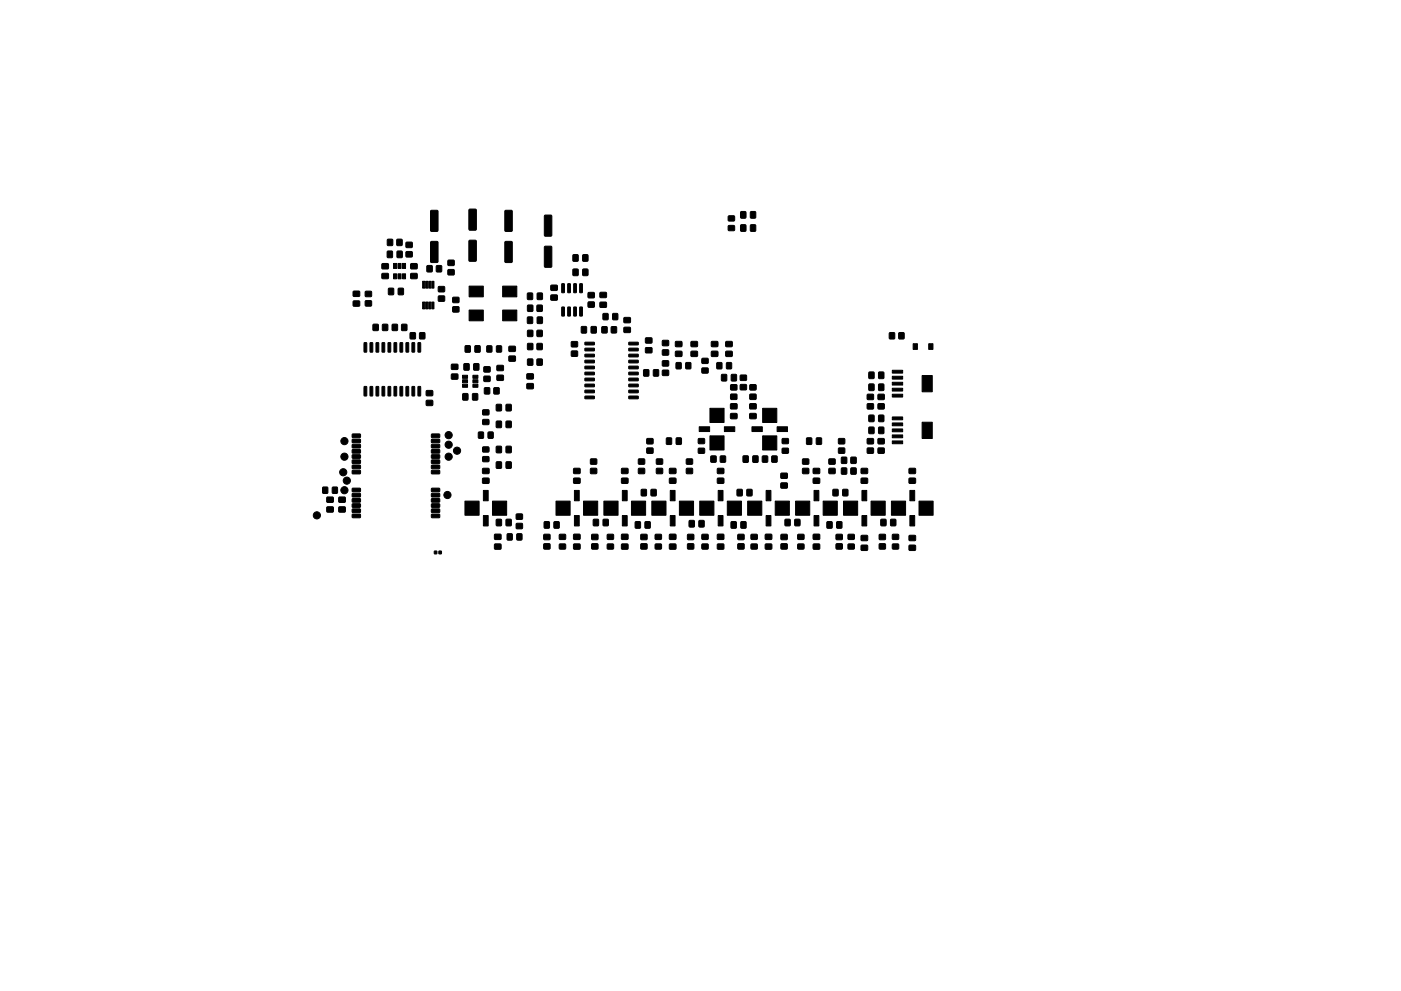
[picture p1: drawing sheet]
<svg xmlns="http://www.w3.org/2000/svg" width="297mm" height="210mm" viewBox="0 0 297 210" stroke-linecap="round" stroke-linejoin="round" font-family="sans-serif">
<g fill="#000" stroke="#000" stroke-width=".21">
<path d="M81 56h1.3v1h-1.3zM81 58h1.3v1.1h-1.3zM82.1 53.3h1.1v1.3h-1.1zM82.2 50.8h1v1.3l-1.1-.1zM83.4 55.9h.7v1.1h-.7zM83.4 58.1h.7v1.1h-.7zM84.4 55.9h.6v1.1h-.6zM84.4 58.1h.6v1.1h-.6zM84.2 50.8h1v1.3l-1.1-.1zM84.2 53.3h1.1l-.1 1.3h-1zM85.3 55.9h.7v1.1h-.7zM85.3 58.1h.7v1.1h-.7z"/>
<path d="M86.1 53.4h1.2l.1 1.1h-1.3zM86.1 51.4h1.2l.1 1.1h-1.3zM87.1 56h1.3v1h-1.3zM87.1 58h1.3v1.1h-1.3zM89.6 59.7h.5v1.4h-.5zM90.3 59.7h.4v1.4h-.4zM90.9 59.7h.5v1.4h-.5zM90.5 56.4h1.1v1.3l-1.1-.1zM91.6 59.7h.4v1.4h-.4zM91.3 44.7l1.3-.1 .3 .2v4.1l-.2 .2h-1.2l-.2-.2zM91.3 51.3l1.3-.1 .3 .2v4.1l-.2 .2h-1.2l-.2-.2zM92.5 56.4h1.1v1.3l-1.1-.1z"/>
<path d="M95 55.2h1.2l.1 1.1h-1.3zM95 57.2h1.2l.1 1.1h-1.3zM99.5 44.4h1.3l.2 .1v4.1l-.2 .2-1.2 .1-.2-.2zM99.5 51h1.3l.2 .1v4.1l-.2 .2-1.2 .1-.2-.2zM107.1 44.7l1.3-.1 .2 .2v4.1l-.2 .2h-1.2l-.2-.2zM107.1 51.3l1.3-.1 .2 .2v4.1l-.2 .2h-1.2l-.2-.2zM115.5 45.7l1.3-.1 .2 .2v4.1l-.2 .2h-1.2l-.2-.2zM115.5 52.3l1.3-.1 .2 .2v4.1l-.2 .2h-1.2l-.2-.2zM121.5 54.1h1.1l-.1 1.3h-1zM121.5 57.1h1.1l-.1 1.3h-1zM123.6 54.1h1v1.3h-1zM123.6 57.1h1v1.3h-1z"/>
<path d="M154.4 47.9h1.3v1h-1.2zM154.4 45.8h1.3v1l-1.2 .1zM157.1 47.7h1v1.3h-1zM157.1 44.9l1 .1v1.3l-1-.1zM159.1 47.7h1.1v1.3h-1.1zM159.1 44.9l1.1 .1v1.3l-1.1-.1zM74.9 63.9h1.3v1h-1.3zM74.9 61.8h1.3v1l-1.3 .1zM77.2 72.7l.6 .1v1.8l-.2 .1-.4-.1zM77.5 61.8h1.2v1.1h-1.2zM77.5 63.8h1.2v1.1h-1.2zM78.5 72.7l.5 .1v1.8l-.1 .1-.5-.1z"/>
<path d="M79.1 68.8l1.1 .1v1.2h-1.1zM79.8 72.7l.5 .1v1.8l-.1 .1-.5-.1zM81 72.7l.6 .1v1.8l-.1 .1-.5-.1zM81.1 68.8l1.1 .1v1.2h-1.1zM82.3 72.7l.5 .1v1.8l-.1 .1-.4-.1zM82.4 61.2h1v1.3h-1zM83.6 72.7l.5 .1v1.8l-.1 .1-.5-.1zM83.2 68.8l1.1 .1-.1 1.2h-1zM84.8 72.7l.6 .1v1.8l-.1 .1-.5-.1zM84.5 61.2h1v1.3h-1zM85.2 68.8l1.1 .1-.1 1.2h-1zM86.1 72.7l.6 .1v1.8l-.2 .1-.4-.1z"/>
<path d="M87.4 72.7l.5 .1v1.8l-.1 .1-.5-.1zM87 70.6h1.1l-.1 1.3-1-.1zM88.6 72.7l.6 .1v1.8l-.1 .1-.5-.1zM89 70.6h1.1l-.1 1.3-1-.1zM89.6 64.1h.5v1.4h-.5zM90.3 64.1h.4v1.4h-.4zM90.9 64.1h.5v1.4h-.5zM91.6 64.1h.4v1.4h-.4zM93 60.8h1.2v1.1h-1.2zM93 62.8h1.2v1.1h-1.2zM95.7 77.3h1.3l.1 1-1.3 .1zM95.7 79.4h1.3l.1 1h-1.3z"/>
<path d="M96 65.1h1.3v1l-1.3 .1zM96 63.1h1.3v1l-1.3 .1zM98.4 77.2h1v1.3h-1zM99.5 65.8h3v2.3h-3zM99.5 60.7h3v2.3h-3zM98.7 73.4h1v1.3h-1.1zM100.5 77.2h1v1.3h-1zM100.7 73.4h1.1l-.1 1.3h-1zM102.6 79.8h1.3v1.1h-1.3zM102.6 77.8h1.3v1.1h-1.3zM103.2 73.4h1.1l-.1 1.3-1-.1zM105.3 73.4h1v1.3l-1-.1z"/>
<path d="M105.4 77.6l1.3-.1v1.1h-1.3zM105.4 79.6h1.3v1l-1.3 .1zM106.6 65.8h3v2.3h-3zM106.6 60.7h3v2.3h-3zM107.9 73.5h1.3l.1 1h-1.3zM107.9 75.6h1.3l.1 1h-1.3zM111.9 67.3h1v1.3h-1.1zM111.9 62.2h1v1.3h-1.1zM111.9 64.8h1.1l-.1 1.2h-1zM111.9 70.1h1.1l-.1 1.3-1-.1zM111.9 76.2h1.1l-.1 1.3-1-.1zM111.9 72.9h1.1l-.1 1.3-1-.1z"/>
<path d="M111.7 79.3h1.3l.1 1.1h-1.3zM113.9 64.8h1.1l-.1 1.2h-1zM113.9 70.1h1.1l-.1 1.3-1-.1zM113.9 76.2h1.1l-.1 1.3-1-.1zM113.9 72.9h1.1l-.1 1.3-1-.1zM113.9 67.3h1.1l-.1 1.3h-1zM113.9 62.2h1.1l-.1 1.3h-1zM116.8 60.5h1.3v1.1h-1.3zM116.8 62.6h1.3v1l-1.3 .1zM119.1 60.2l.6 .1v1.7l-.1 .1-.5-.1zM119.1 65.2h.6v1.7l-.1 .2-.5-.1zM120.4 60.2l.5 .1v1.7l-.1 .1-.4-.1z"/>
<path d="M120.4 65.2h.5v1.7l-.1 .2-.4-.1zM121.7 60.2l.5 .1v1.7l-.1 .1-.5-.1zM121.7 65.2h.5v1.7l-.1 .2-.5-.1zM121.2 74.5h1.2v1l-1.2 .1zM121.2 72.5h1.2v1l-1.2 .1zM122.9 60.2l.6 .1v1.7l-.1 .1-.5-.1zM122.9 65.2h.6v1.7l-.1 .2-.5-.1zM123.3 69.3h1v1.3h-1zM124.7 62.1h1.3v1l-1.3 .1zM124.7 64.1h1.3v1l-1.3 .1zM124 79l1.9-.1 .1 .5-.1 .1h-1.8zM124 77.7h1.9l.1 .5-.1 .1h-1.8z"/>
<path d="M124 76.4h1.9l.1 .5-.1 .1h-1.8zM124 75.2l1.9-.1 .1 .5-.1 .1h-1.8zM124 73.9h1.9l.1 .4-.1 .2h-1.8zM124 72.6h1.9l.1 .5-.1 .1h-1.8zM125.4 69.3h1v1.3h-1.1zM127.2 64.1h1.3l.1 1.1h-1.3zM127.2 62.1h1.3l.1 1h-1.3zM127.6 69.3l1.1 .1v1.2h-1.1zM127.9 66.6h1v1.2h-1zM129.6 69.3l1.1 .1v1.2h-1.1zM129.9 66.6h1.1l-.1 1.2h-1zM132.3 67.4h1.3v1h-1.3z"/>
<path d="M132.3 69.5h1.3v1h-1.3zM133.3 72.6h1.9l.1 .5-.1 .1h-1.8zM133.3 73.9h1.9l.1 .4-.1 .2h-1.8zM133.3 75.2l1.9-.1 .1 .5-.1 .1h-1.8zM133.3 76.4h1.9l.1 .5-.1 .1h-1.8zM133.3 77.7h1.9l.1 .5-.1 .1h-1.8zM133.3 79l1.9-.1 .1 .5-.1 .1h-1.8zM136.5 78.5h1v1.3l-1-.1zM136.9 71.7h1.3v1l-1.3 .1zM136.9 73.8h1.3v1h-1.3zM138.6 78.5h1v1.3l-1-.1zM140.5 74.3l1.2-.1v1.1h-1.2z"/>
<path d="M140.5 72.3l1.2-.1v1.1h-1.2zM140.5 78.6h1.2v1h-1.2zM140.5 76.6h1.2v1h-1.2zM143.4 77h1v1.2h-1zM143.2 74.6l1.3-.1 .1 1.1h-1.3zM143.2 72.5h1.3l.1 1h-1.3zM145.4 77h1.1l-.1 1.2h-1zM146.5 72.5h1.3l.1 1h-1.3zM146.5 74.6l1.3-.1 .1 1.1h-1.3zM148.9 76.1l1.2-.1v1l-1.2 .1zM148.9 78.1h1.2v1h-1.2zM150.9 72.5h1.2l.1 1h-1.3z"/>
<path d="M150.9 74.6l1.2-.1 .1 1.1h-1.3zM152 77h1v1.2h-1zM153 79.5h1.1l-.1 1.3h-1zM154.1 77h1v1.2h-1.1zM153.9 72.5h1.3v1h-1.3zM153.9 74.6l1.3-.1v1.1h-1.3zM155.1 79.5h1v1.3h-1zM157 79.6h1.2l.1 1.1h-1.3zM184.2 79h1.1v1.3h-1.1zM186.3 79h1.1l-.1 1.3h-1zM189.2 78.6h2.2v.6h-2.2zM188.6 70.6h1.1l-.1 1.3-1-.1z"/>
<path d="M190.6 70.6h1.1l-.1 1.3-1-.1zM193.6 72.9h.9v1.2h-.9zM196.9 72.9h.9v1.2h-.9zM74.7 99.8h1.6l.1 .6-.1 .2h-1.5l-.2-.2zM74.7 98.7h1.6l.1 .6-.1 .2h-1.5l-.2-.2zM74.7 97.6h1.6l.1 .6-.1 .2h-1.5l-.2-.2zM74.7 96.5h1.6l.1 .6-.1 .2h-1.5l-.2-.2zM74.7 95.4h1.6l.1 .6-.1 .2h-1.5l-.2-.2zM74.7 94.3h1.6l.1 .6-.1 .2h-1.5l-.2-.2zM74.7 93.2h1.6l.1 .6-.1 .2h-1.5l-.2-.2zM74.7 92.1h1.6l.1 .6-.1 .2h-1.5l-.2-.2zM77.2 82l.6 .1v1.8l-.2 .1-.4-.1z"/>
<path d="M78.5 82l.5 .1v1.8l-.1 .1-.5-.1zM79.8 82l.5 .1v1.8l-.1 .1-.5-.1zM81 82l.6 .1v1.8l-.1 .1-.5-.1zM82.3 82l.5 .1v1.8l-.1 .1-.4-.1zM83.6 82l.5 .1v1.8l-.1 .1-.5-.1zM84.8 82l.6 .1v1.8l-.1 .1-.5-.1zM86.1 82l.6 .1v1.8l-.2 .1-.4-.1zM87.4 82l.5 .1v1.8l-.1 .1-.5-.1zM88.6 82l.6 .1v1.8l-.1 .1-.5-.1zM90.4 82.9h1.3v1h-1.3zM90.4 85h1.3v1h-1.3zM91.5 92.1h1.6l.1 .6-.1 .2h-1.5l-.2-.2z"/>
<path d="M91.5 93.2h1.6l.1 .6-.1 .2h-1.5l-.2-.2zM91.5 94.3h1.6l.1 .6-.1 .2h-1.5l-.2-.2zM91.5 95.4h1.6l.1 .6-.1 .2h-1.5l-.2-.2zM91.5 96.5h1.6l.1 .6-.1 .2h-1.5l-.2-.2zM91.5 97.6h1.6l.1 .6-.1 .2h-1.5l-.2-.2zM91.5 98.7h1.6l.1 .6-.1 .2h-1.5l-.2-.2zM91.5 99.8h1.6l.1 .6-.1 .2h-1.5l-.2-.2zM98.1 81.5h1v.7h-1zM98.1 80.6h1v.6h-1zM98.1 79.6h1v.7h-1zM98.1 83.5l1.1 .1v1.3l-1.1-.1zM100.3 80.6h1v.6h-1z"/>
<path d="M100.3 79.6h1v.7h-1zM100.3 81.5h1v.7h-1zM100.2 83.5l1.1 .1-.1 1.3-1-.1zM101.5 91.7h1v1.3l-1-.1zM102.4 96.9h1.2v1h-1.2zM102.4 94.9l1.2-.1v1l-1.2 .1zM102.4 89h1.2v1l-1.2 .1zM102.4 87h1.2v1h-1.2zM102.3 99.4h1.3l.1 1-1.3 .1zM102.7 82.3h1.1v1.3l-1.1-.1zM103.5 91.7h1v1.3l-1-.1zM104.7 82.3h1.1v1.3l-1.1-.1z"/>
<path d="M105.3 98h1v1.3h-1.1zM105.3 94.7h1v1.3h-1.1zM105.3 89.4h1v1.3h-1.1zM105.3 85.8h1v1.3h-1.1zM107.3 98h1.1l-.1 1.3h-1zM107.3 94.7h1.1l-.1 1.3h-1zM107.3 89.4h1.1l-.1 1.3h-1zM107.3 85.8h1.1l-.1 1.3h-1zM111.7 81.4h1.3l.1 1-1.3 .1zM121.6 99.4h1.3l.1 1-1.3 .1zM124 84.1l1.9-.1 .1 .5-.1 .1h-1.8zM124 82.8h1.9l.1 .4-.1 .2-1.8-.1z"/>
<path d="M124 81.5h1.9l.1 .5-.1 .1h-1.8zM124 80.3l1.9-.1 .1 .5-.1 .1h-1.8zM125.2 97.4h1.3v1l-1.3 .1zM125.2 99.4h1.3v1l-1.3 .1zM131.8 99.4h1.3v1l-1.3 .1zM133.3 80.3l1.9-.1 .1 .5-.1 .1h-1.8zM133.3 81.5h1.9l.1 .5-.1 .1h-1.8zM133.3 82.8h1.9l.1 .4-.1 .2-1.8-.1zM133.3 84.1l1.9-.1 .1 .5-.1 .1h-1.8zM135.4 97.4h1.2l.1 1-1.3 .1zM135.4 99.4h1.2l.1 1-1.3 .1zM137.2 93.1h1.2v1l-1.2 .1z"/>
<path d="M137.2 95.1h1.2v1l-1.2 .1zM139.2 97.4h1.2l.1 1-1.3 .1zM139.2 99.4h1.2l.1 1-1.3 .1zM141.3 92.9l1.1 .1-.1 1.3-1-.1zM142 99.4h1.3v1l-1.3 .1zM143.4 92.9l1 .1v1.3l-1-.1zM145.6 97.4h1.2v1l-1.2 .1zM145.6 99.4h1.2v1l-1.2 .1zM148.3 90.5h2.2v1.1h-2.2zM148.1 93.1h1.2l.1 1h-1.3zM148.1 95.1h1.2l.1 1-1.3 .1zM150.5 86.6h3v3h-3z"/>
<path d="M150.7 96.8h1.1v1.2h-1.1zM152.1 99.4h1.3v1l-1.3 .1zM150.5 92.5h3v3h-3zM152.7 96.8h1.1v1.2h-1.1zM153.6 90.5h2.2v1.1h-2.2zM154.9 81.7l1.3-.1v1.1h-1.2zM154.9 83.7l1.3-.1v1.1h-1.2zM154.9 87.8h1.3v1h-1.3zM154.9 85.7h1.3v1h-1.3zM157 81.6h1.2l.1 1.1h-1.3zM157.6 96.8h1v1.3l-1-.1zM159.4 90.5h2.2v1.1h-2.2z"/>
<path d="M159 81.7l1.2-.1 .1 1.1h-1.3zM159 83.7l1.2-.1 .1 1.1h-1.3zM159 87.8h1.3v1h-1.3zM159 85.7h1.3v1h-1.3zM159.7 96.8h1v1.3l-1.1-.1zM161.7 86.6h3v3h-3zM161.7 96.8h1v1.2h-1zM163.7 96.8h1v1.2h-1zM161.7 92.5h3v3h-3zM164.8 90.5h2.2v1.1h-2.2zM165.9 93.1h1.2v1h-1.2zM165.9 95.1h1.2v1l-1.2 .1z"/>
<path d="M170.2 97.4h1.2l.1 1-1.3 .1zM170.2 99.4h1.2l.1 1-1.3 .1zM171 92.9l1.1 .1v1.3l-1.1-.1zM172.4 99.4h1.3l.1 1-1.3 .1zM173.1 92.9l1.1 .1-.1 1.3-1-.1zM175.8 97.4h1.2v1l-1.2 .1zM175.8 99.4h1.2v1l-1.2 .1zM177.8 93.1h1.2l.1 1-1.3 .1zM177.8 95.1h1.2l.1 1-1.3 .1zM178.4 97h1.1v1.3h-1.1zM178.4 99.3h1.1v1.3h-1.1zM180.4 97h1.1v1.3h-1.1z"/>
<path d="M180.4 99.3h1.1v1.3h-1.1zM182.6 99.4h1.3v1l-1.3 .1zM183.9 83.7h1.2l.1 1-1.3 .1zM183.9 85.7h1.2l.1 1-1.3 .1zM183.9 93.1h1.2l.1 1-1.3 .1zM183.9 95.1h1.2l.1 1-1.3 .1zM184.2 81.5h1.1v1.3h-1.1zM184.2 90.7h1.1v1.3l-1.1-.1zM184.2 88.1h1.1v1.3h-1.1zM186.3 81.5h1.1l-.1 1.3h-1zM186.3 90.7h1.1l-.1 1.3-1-.1zM186.3 88.1h1.1l-.1 1.3h-1z"/>
<path d="M186.2 85.7h1.2l.1 1-1.3 .1zM186.2 83.7h1.2l.1 1-1.3 .1zM186.2 95.1h1.2l.1 1-1.3 .1zM186.2 93.1h1.2l.1 1-1.3 .1zM189.2 83.6h2.2v.6h-2.2zM189.2 81.1h2.2v.6h-2.2zM189.2 79.8h2.2v.6h-2.2zM189.2 82.4h2.2v.6h-2.2zM189.2 88.5h2.2v.6h-2.2zM189.2 93.5h2.2v.6h-2.2zM189.2 91h2.2v.6h-2.2zM189.2 89.7h2.2v.6h-2.2z"/>
<path d="M189.2 92.3h2.2v.6h-2.2zM192.8 99.4h1.3v1l-1.3 .1zM195.5 79.7h2.2v3.4h-2.2zM195.5 89.6h2.2v3.4h-2.2zM68.5 103.4h1l-.1 1.3-1-.1zM69.3 105.5h1.3v1h-1.3zM69.3 107.6h1.3v1h-1.3zM70.5 103.4h1v1.3l-1-.1zM71.9 105.5h1.3v1h-1.3zM71.9 107.6h1.3v1h-1.3zM74.7 109.1h1.6l.1 .6-.1 .2h-1.5l-.2-.2zM74.7 108h1.6l.1 .6-.1 .2h-1.5l-.2-.2z"/>
<path d="M74.7 106.9h1.6l.1 .6-.1 .2h-1.5l-.2-.2zM74.7 105.8h1.6l.1 .6-.1 .2h-1.5l-.2-.2zM74.7 104.7h1.6l.1 .6-.1 .2h-1.5l-.2-.2zM74.7 103.6h1.6l.1 .6-.1 .2h-1.5l-.2-.2zM92.1 116.9h.5v.6h-.5zM91.5 103.6h1.6l.1 .6-.1 .2h-1.5l-.2-.2zM91.5 104.7h1.6l.1 .6-.1 .2h-1.5l-.2-.2zM91.5 105.8h1.6l.1 .6-.1 .2h-1.5l-.2-.2zM91.5 106.9h1.6l.1 .6-.1 .2h-1.5l-.2-.2zM91.5 108h1.6l.1 .6-.1 .2h-1.5l-.2-.2zM91.5 109.1h1.6l.1 .6-.1 .2h-1.5l-.2-.2zM93.1 116.9h.5v.6h-.5z"/>
<path d="M98.6 106.3h3v3h-3zM102.5 109.4h1v2.2h-1zM102.3 101.5h1.3l.1 1h-1.3zM102.5 104.1h1v2.2h-1zM104.4 106.3h3v3h-3zM104.9 115.5l1.3-.1v1.1h-1.3zM104.9 113.4h1.3v1h-1.3zM105.3 110.2h1v1.3h-1.1zM107.3 110.2h1.1l-.1 1.3h-1zM107.6 113.3h1v1.3l-1.1-.1zM109.6 113.3h1v1.3l-1-.1zM109.5 111.1h1.2l.1 1-1.3 .1z"/>
<path d="M109.5 109.1h1.2l.1 1-1.3 .1zM115.4 110.7h1.1l-.1 1.3h-1zM115.3 115.4h1.3v1l-1.3 .1zM115.3 113.4h1.3v1l-1.3 .1zM117.5 110.7h1v1.3h-1zM118.6 113.4h1.3v1h-1.3zM118.6 115.5l1.3-.1v1l-1.3 .1zM117.9 106.3h3v3h-3zM121.8 109.4h1v2.2h-1zM121.6 115.5l1.3-.1 .1 1.1h-1.3zM121.6 113.4h1.3l.1 1h-1.3zM121.6 101.5h1.3l.1 1h-1.3z"/>
<path d="M121.8 104.1h1v2.2h-1zM123.7 106.3h3v3h-3zM125.5 115.4h1.2l.1 1-1.3 .1zM125.5 113.4h1.2l.1 1-1.3 .1zM125.8 110.2h1.1l-.1 1.3h-1zM127.9 110.2h1v1.3h-1zM128.8 113.4h1.2l.1 1h-1.3zM128.8 115.5l1.2-.1 .1 1-1.3 .1zM128 106.3h3v3h-3zM132 109.4h1v2.2h-1zM131.8 115.5l1.3-.1v1.1h-1.3zM131.8 113.4h1.3v1h-1.3z"/>
<path d="M131.8 101.5h1.3v1h-1.3zM132 104.1h1v2.2h-1zM133.9 106.3h3v3h-3zM134.7 110.7h1.1l-.1 1.3h-1zM136 103.9h1v1.3l-1-.1zM135.9 115.4h1.2l.1 1-1.3 .1zM135.9 113.4h1.2l.1 1-1.3 .1zM136.8 110.7h1v1.3h-1zM138.1 103.9h1v1.3l-1.1-.1zM138.9 113.4h1.3v1h-1.2zM138.9 115.5l1.3-.1v1l-1.2 .1zM138.2 106.3h3v3h-3z"/>
<path d="M142.1 109.4h1v2.2h-1zM142 115.5l1.3-.1v1.1h-1.3zM142 113.4h1.3v1h-1.3zM142 101.5h1.3v1h-1.3zM142.1 104.1h1v2.2h-1zM144 106.3h3v3h-3zM145.8 115.4h1.2l.1 1-1.3 .1zM145.8 113.4h1.2l.1 1-1.3 .1zM146.1 110.5h1.1v1.3h-1.1zM148.2 110.5h1.1l-.1 1.3h-1zM148.9 113.4h1.2v1h-1.2zM148.9 115.5l1.2-.1v1l-1.2 .1z"/>
<path d="M148.4 106.3h3v3h-3zM152.3 109.4h1v2.2h-1zM152.1 115.5l1.3-.1v1.1h-1.3zM152.1 113.4h1.3v1h-1.3zM152.1 101.5h1.3v1h-1.3zM152.3 104.1h1v2.2h-1zM154.2 106.3h3v3h-3zM155 110.7h1.1l-.1 1.3h-1zM156.3 103.9h1.1l-.1 1.3-1-.1zM156.5 115.4h1.2v1l-1.2 .1zM156.5 113.4h1.2v1l-1.2 .1zM157.1 110.7h1.1l-.1 1.3h-1z"/>
<path d="M158.4 103.9h1v1.3l-1-.1zM159.3 113.4h1.2v1h-1.2zM159.3 115.5l1.2-.1v1l-1.2 .1zM158.5 106.3h3v3h-3zM162.4 109.4h1v2.2h-1zM162.3 115.5l1.3-.1v1.1h-1.3zM162.3 113.4h1.3v1h-1.3zM162.4 104.1h1v2.2h-1zM164.4 106.3h3v3h-3zM165.6 115.4h1.3v1l-1.3 .1zM165.6 113.4h1.3v1l-1.3 .1zM165.6 102.5h1.3v1h-1.3z"/>
<path d="M165.6 100.4h1.3v1l-1.3 .1zM166.5 110.2h1v1.3h-1zM168.5 110.2h1.1v1.3h-1.1zM169.2 113.4h1.2v1h-1.2zM169.2 115.5l1.2-.1v1l-1.2 .1zM168.7 106.3h3v3h-3zM172.6 109.4h1v2.2h-1zM172.4 115.5l1.3-.1 .1 1.1h-1.3zM172.4 113.4h1.3l.1 1h-1.3zM172.4 101.5h1.3l.1 1h-1.3zM172.6 104.1h1v2.2h-1zM174.5 106.3h3v3h-3z"/>
<path d="M175.4 110.7h1v1.3h-1.1zM176.6 103.9h1.1l-.1 1.3-1-.1zM177.4 110.7h1.1l-.1 1.3h-1zM177.3 115.4h1.2l.1 1-1.3 .1zM177.3 113.4h1.2l.1 1-1.3 .1zM178.7 103.9h1v1.3l-1-.1zM179.8 113.4h1.3v1h-1.2zM179.8 115.5l1.3-.1v1l-1.2 .1zM178.8 106.3h3v3h-3zM182.8 109.4h1v2.2h-1zM182.6 115.7h1.3v1l-1.3 .1zM182.6 113.6h1.3v1l-1.3 .1z"/>
<path d="M182.6 101.5h1.3v1h-1.3zM182.8 104.1h1v2.2h-1zM184.7 106.3h3v3h-3zM186.4 115.4h1.3v1l-1.2 .1zM186.4 113.4h1.3v1l-1.2 .1zM186.8 110.2h1v1.3h-1zM188.9 110.2h1v1.3h-1.1zM189.2 113.4h1.3v1h-1.2zM189.2 115.5l1.3-.1v1l-1.2 .1zM189 106.3h3v3h-3zM192.9 109.4h1v2.2h-1zM192.8 115.7h1.3v1l-1.3 .1z"/>
<path d="M192.8 113.6h1.3v1l-1.3 .1zM192.8 101.5h1.3v1h-1.3zM192.9 104.1h1v2.2h-1zM194.8 106.3h3v3h-3z"/>
<circle cx="73" cy="93.6" r=".76"/>
<circle cx="73" cy="96.9" r=".76"/>
<circle cx="95.1" cy="96.9" r=".76"/>
<circle cx="95.1" cy="94.4" r=".76"/>
<circle cx="95.1" cy="92.3" r=".76"/>
<circle cx="96.9" cy="95.6" r=".76"/>
<circle cx="67.2" cy="109.3" r=".76"/>
<circle cx="72.8" cy="100.2" r=".76"/>
<circle cx="73" cy="104" r=".76"/>
<circle cx="73.5" cy="102" r=".76"/>
<circle cx="94.9" cy="105" r=".76"/>
</g>
</svg>
